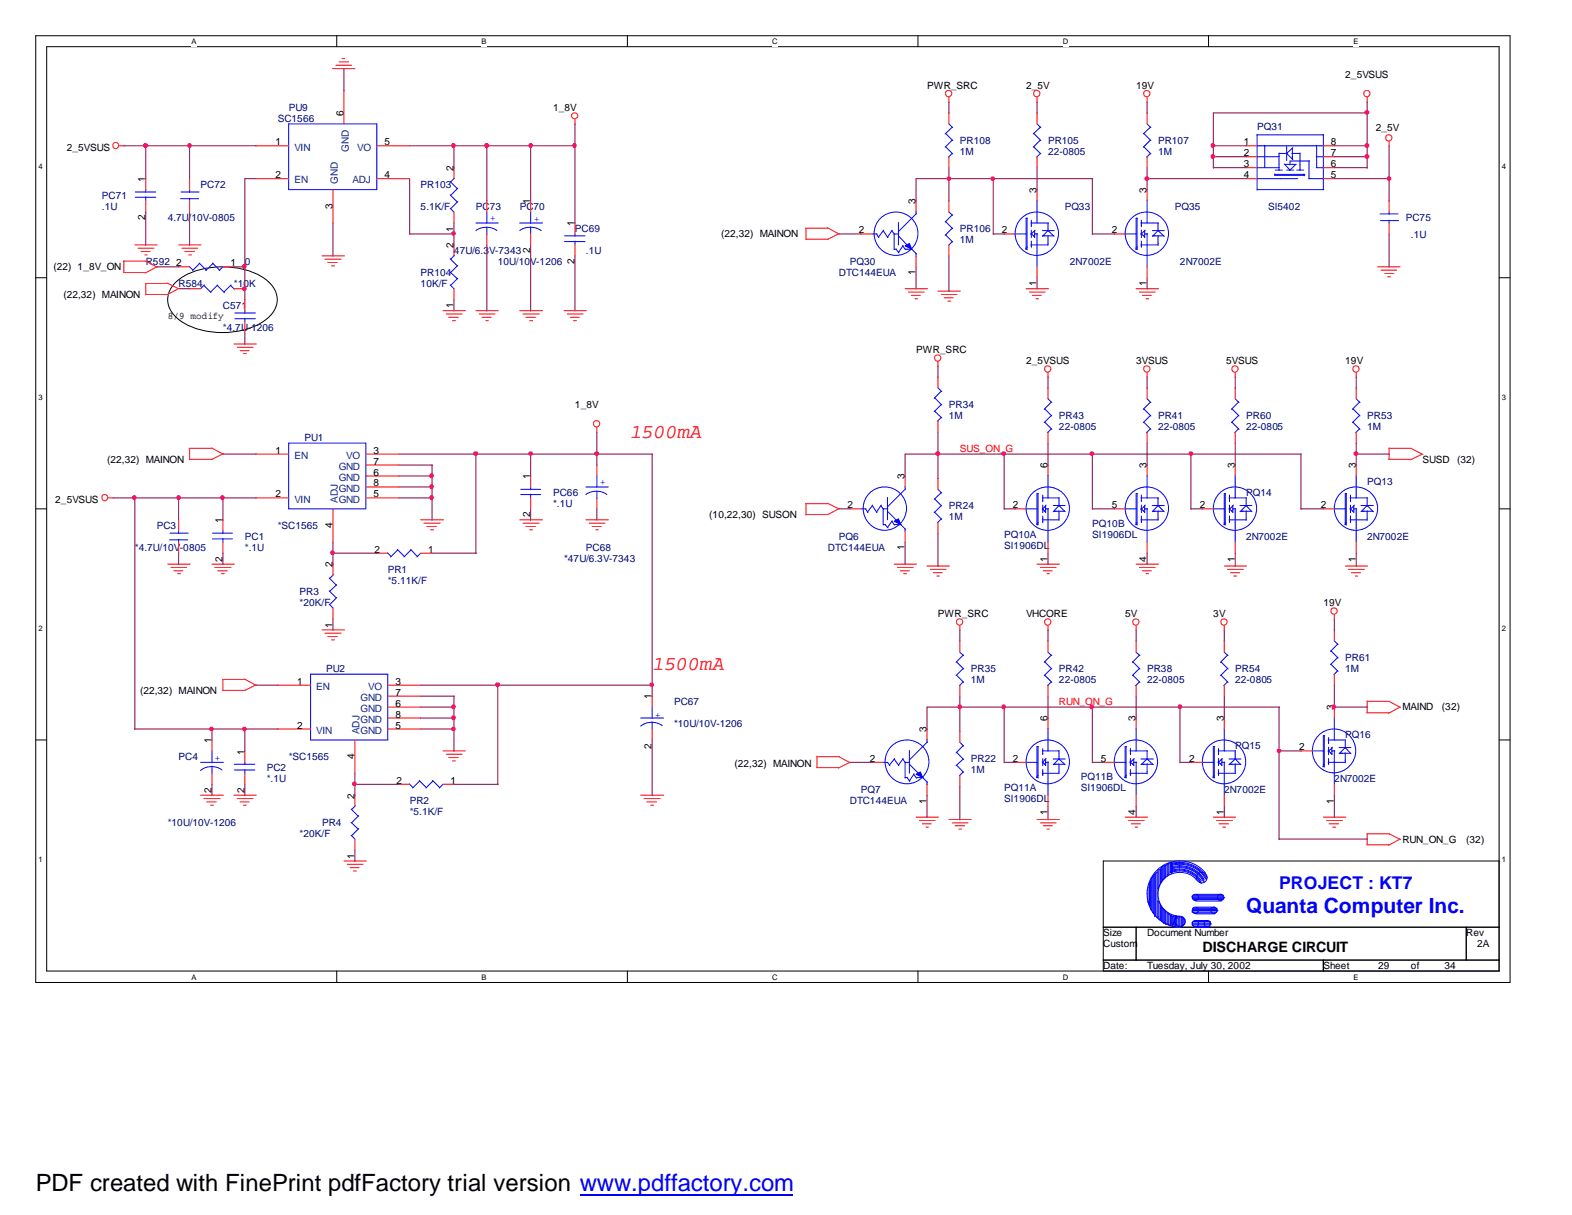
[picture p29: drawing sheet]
<svg xmlns="http://www.w3.org/2000/svg" width="279mm" height="216mm" viewBox="0 0 279 216" stroke-linecap="round" stroke-linejoin="round" font-family="sans-serif">
<defs><g id="words">
<text font-size="4.2" x="6.3" y="211.7">PDF created with FinePrint pdfFactory trial version www.pdffactory.com</text>
<g font-size="3.7" fill="#f00">
<text x="111.9" y="77.9">1500mA</text>
<text x="115.9" y="119">1500mA</text>
</g>
<text font-size="3.7" fill="#00f" x="221.5" y="162.3">Quanta Computer Inc.</text>
<text font-size="3.1" fill="#00f" x="227.3" y="158">PROJECT : KT7</text>
<text font-size="2.5" x="213.7" y="169.1">DISCHARGE CIRCUIT</text>
<g font-size="1.8">
<text x="164.8" y="15.7">PWR_SRC</text>
<text x="182.4" y="15.7">2_5V</text>
<text x="201.9" y="15.7">19V</text>
<text x="239.1" y="13.8">2_5VSUS</text>
<text x="61" y="20.7" transform="rotate(-90 61 20.7)">6</text>
<text x="98.3" y="19.7">1_8V</text>
<text x="244.5" y="23.2">2_5V</text>
<text x="11.9" y="26.8">2_5VSUS</text>
<text x="48.9" y="25.8">1</text>
<text x="68.3" y="25.8">5</text>
<text x="221.1" y="29.7">3</text>
<text x="221.1" y="27.8">2</text>
<text x="221.1" y="25.8">1</text>
<text x="236.6" y="25.8">8</text>
<text x="236.6" y="27.8">7</text>
<text x="236.6" y="29.7">6</text>
<text x="25.8" y="32.3" transform="rotate(-90 25.8 32.3)">1</text>
<text x="48.9" y="31.7">2</text>
<text x="68.3" y="31.7">4</text>
<text x="80.6" y="30.4" transform="rotate(-90 80.6 30.4)">2</text>
<text x="184.2" y="34.3" transform="rotate(-90 184.2 34.3)">3</text>
<text x="203.8" y="34.3" transform="rotate(-90 203.8 34.3)">3</text>
<text x="221.1" y="31.7">4</text>
<text x="236.6" y="31.7">5</text>
<text x="25.8" y="39.1" transform="rotate(-90 25.8 39.1)">2</text>
<text x="59.1" y="37.2" transform="rotate(-90 59.1 37.2)">3</text>
<text x="80.6" y="41.1" transform="rotate(-90 80.6 41.1)">1</text>
<text x="94.2" y="36.3" transform="rotate(-90 94.2 36.3)">1</text>
<text x="102.1" y="40.2" transform="rotate(-90 102.1 40.2)">1</text>
<text x="152.7" y="41.5">2</text>
<text x="162.7" y="36.3" transform="rotate(-90 162.7 36.3)">3</text>
<text x="178.1" y="41.5">2</text>
<text x="197.6" y="41.5">2</text>
<text x="31.3" y="47.3">2</text>
<text x="41" y="47.3">1</text>
<text x="80.6" y="44.1" transform="rotate(-90 80.6 44.1)">2</text>
<text x="94.2" y="45" transform="rotate(-90 94.2 45)">2</text>
<text x="102.1" y="47" transform="rotate(-90 102.1 47)">2</text>
<text x="128.2" y="42.2">(22,32) MAINON</text>
<text x="9.5" y="48">(22) 1_8V_ON</text>
<text x="11.3" y="52.9">(22,32) MAINON</text>
<text x="162.7" y="48.9" transform="rotate(-90 162.7 48.9)">1</text>
<text x="184.2" y="50.9" transform="rotate(-90 184.2 50.9)">1</text>
<text x="203.8" y="50.9" transform="rotate(-90 203.8 50.9)">1</text>
<text x="29.8" y="56.6">8/9 modify</text>
<text x="80.6" y="54.8" transform="rotate(-90 80.6 54.8)">1</text>
<text x="162.8" y="62.7">PWR_SRC</text>
<text x="182.4" y="64.7">2_5VSUS</text>
<text x="201.9" y="64.7">3VSUS</text>
<text x="217.9" y="64.7">5VSUS</text>
<text x="239.1" y="64.7">19V</text>
<text x="102.2" y="72.5">1_8V</text>
<text x="19" y="82.3">(22,32) MAINON</text>
<text x="48.9" y="80.6">1</text>
<text x="66.4" y="80.6">3</text>
<text x="66.4" y="82.5">7</text>
<text x="186.2" y="83.2" transform="rotate(-90 186.2 83.2)">6</text>
<text x="203.8" y="83.2" transform="rotate(-90 203.8 83.2)">3</text>
<text x="219.5" y="83.2" transform="rotate(-90 219.5 83.2)">3</text>
<text x="241" y="83.2" transform="rotate(-90 241 83.2)">3</text>
<text x="252.8" y="82.3">SUSD</text>
<text x="259" y="82.3">(32)</text>
<text x="9.8" y="89.3">2_5VSUS</text>
<text x="48.9" y="88.4">2</text>
<text x="66.4" y="84.5">6</text>
<text x="66.4" y="88.4">5</text>
<text x="66.4" y="86.4">8</text>
<text x="94.2" y="85.2" transform="rotate(-90 94.2 85.2)">1</text>
<text x="160.8" y="85.2" transform="rotate(-90 160.8 85.2)">3</text>
<text x="39.5" y="93" transform="rotate(-90 39.5 93)">1</text>
<text x="59.1" y="93.9" transform="rotate(-90 59.1 93.9)">4</text>
<text x="94.2" y="91.9" transform="rotate(-90 94.2 91.9)">2</text>
<text x="126.1" y="92">(10,22,30) SUSON</text>
<text x="150.6" y="90.3">2</text>
<text x="180" y="90.3">2</text>
<text x="197.6" y="90.3">5</text>
<text x="213.3" y="90.3">2</text>
<text x="234.8" y="90.3">2</text>
<text x="39.5" y="99.8" transform="rotate(-90 39.5 99.8)">2</text>
<text x="59.1" y="100.8" transform="rotate(-90 59.1 100.8)">2</text>
<text x="66.5" y="98.2">2</text>
<text x="76.1" y="98.2">1</text>
<text x="160.8" y="97.8" transform="rotate(-90 160.8 97.8)">1</text>
<text x="186.2" y="99.8" transform="rotate(-90 186.2 99.8)">1</text>
<text x="203.8" y="99.8" transform="rotate(-90 203.8 99.8)">4</text>
<text x="219.5" y="99.8" transform="rotate(-90 219.5 99.8)">1</text>
<text x="241" y="99.8" transform="rotate(-90 241 99.8)">1</text>
<text x="235.2" y="107.7">19V</text>
<text x="59.1" y="111.5" transform="rotate(-90 59.1 111.5)">1</text>
<text x="166.7" y="109.6">PWR_SRC</text>
<text x="182.4" y="109.6">VHCORE</text>
<text x="200" y="109.6">5V</text>
<text x="215.6" y="109.6">3V</text>
<text x="24.9" y="123.4">(22,32) MAINON</text>
<text x="52.8" y="121.7">1</text>
<text x="70.3" y="121.7">3</text>
<text x="70.3" y="125.6">6</text>
<text x="70.3" y="123.6">7</text>
<text x="115.8" y="124.3" transform="rotate(-90 115.8 124.3)">1</text>
<text x="52.8" y="129.5">2</text>
<text x="70.3" y="129.5">5</text>
<text x="70.3" y="127.5">8</text>
<text x="164.7" y="130.1" transform="rotate(-90 164.7 130.1)">3</text>
<text x="186.2" y="128.2" transform="rotate(-90 186.2 128.2)">6</text>
<text x="201.8" y="128.2" transform="rotate(-90 201.8 128.2)">3</text>
<text x="217.5" y="128.2" transform="rotate(-90 217.5 128.2)">3</text>
<text x="237.1" y="126.2" transform="rotate(-90 237.1 126.2)">3</text>
<text x="249.3" y="126.2">MAIND</text>
<text x="256.3" y="126.2">(32)</text>
<text x="37.6" y="132.1" transform="rotate(-90 37.6 132.1)">1</text>
<text x="43.4" y="134.1" transform="rotate(-90 43.4 134.1)">1</text>
<text x="63" y="135" transform="rotate(-90 63 135)">4</text>
<text x="115.8" y="133" transform="rotate(-90 115.8 133)">2</text>
<text x="130.6" y="136.2">(22,32) MAINON</text>
<text x="154.6" y="135.4">2</text>
<text x="180" y="135.4">2</text>
<text x="195.7" y="135.4">5</text>
<text x="211.3" y="135.4">2</text>
<text x="230.9" y="133.3">2</text>
<text x="37.6" y="140.9" transform="rotate(-90 37.6 140.9)">2</text>
<text x="43.4" y="140.9" transform="rotate(-90 43.4 140.9)">2</text>
<text x="63" y="141.9" transform="rotate(-90 63 141.9)">2</text>
<text x="70.4" y="139.3">2</text>
<text x="80.1" y="139.3">1</text>
<text x="164.7" y="142.8" transform="rotate(-90 164.7 142.8)">1</text>
<text x="237.1" y="142.8" transform="rotate(-90 237.1 142.8)">1</text>
<text x="186.2" y="144.8" transform="rotate(-90 186.2 144.8)">1</text>
<text x="201.8" y="144.8" transform="rotate(-90 201.8 144.8)">4</text>
<text x="217.5" y="144.8" transform="rotate(-90 217.5 144.8)">1</text>
<text x="249.3" y="149.8">RUN_ON_G</text>
<text x="260.6" y="149.8">(32)</text>
<text x="63" y="152.6" transform="rotate(-90 63 152.6)">1</text>
<text x="196.1" y="166.4">Size</text>
<text x="203.9" y="166.4">Document Number</text>
<text x="260.6" y="166.4">Rev</text>
<text x="196.1" y="172.2">Date:</text>
<text x="196.1" y="168.3">Custom</text>
<text x="203.9" y="172.2">Tuesday, July 30, 2002</text>
<text x="235.2" y="172.2">Sheet</text>
<text x="244.9" y="172.2">29</text>
<text x="250.8" y="172.2">of</text>
<text x="256.7" y="172.2">34</text>
<text x="262.6" y="168.3">2A</text>
</g>
<g font-size="1.8" fill="#000080">
<text x="49.4" y="21.7">SC1566</text>
<text x="51.3" y="19.7">PU9</text>
<text x="223.4" y="23">PQ31</text>
<text x="170.6" y="25.6">PR108</text>
<text x="170.6" y="27.5">1M</text>
<text x="186.3" y="25.6">PR105</text>
<text x="186.3" y="27.5">22-0805</text>
<text x="205.8" y="25.6">PR107</text>
<text x="205.8" y="27.5">1M</text>
<text x="18.1" y="35.3">PC71</text>
<text x="35.6" y="33.4">PC72</text>
<text x="74.8" y="33.4">PR103</text>
<text x="18.1" y="37.3">.1U</text>
<text x="29.8" y="39.3">4.7U/</text>
<text x="34" y="39.3">10V-0805</text>
<text x="74.8" y="37.3">5.1K/F</text>
<text x="84.6" y="37.3">PC</text>
<text x="87.1" y="37.3">73</text>
<text x="92.4" y="37.3">PC</text>
<text x="94.8" y="37.3">70</text>
<text x="102.2" y="41.2">PC69</text>
<text x="170.6" y="41.2">PR106</text>
<text x="189.2" y="37.3">PQ33</text>
<text x="208.8" y="37.3">PQ35</text>
<text x="225.4" y="37.3">SI5402</text>
<text x="249.9" y="39.3">PC75</text>
<text x="25.9" y="47.1">R592</text>
<text x="43.5" y="47.1">0</text>
<text x="80.7" y="45.1">47U/6.3</text>
<text x="86.9" y="45.1">V-7343</text>
<text x="88.5" y="47.1">10U/10V-1206</text>
<text x="104.1" y="45.1">.1U</text>
<text x="151" y="47.1">PQ30</text>
<text x="170.6" y="43.2">1M</text>
<text x="190.2" y="47.1">2N7002E</text>
<text x="209.7" y="47.1">2N7002E</text>
<text x="250.8" y="42.3">.1U</text>
<text x="31.7" y="51">R584</text>
<text x="41.6" y="51">*10K</text>
<text x="74.8" y="49">PR104</text>
<text x="74.8" y="51">10K/F</text>
<text x="149.1" y="49">DTC144EUA</text>
<text x="39.6" y="54.9">C571</text>
<text x="39.6" y="58.8">*4.7U-1206</text>
<text x="168.7" y="72.5">PR34</text>
<text x="168.7" y="74.4">1M</text>
<text x="188.2" y="74.4">PR43</text>
<text x="188.2" y="76.4">22-0805</text>
<text x="205.8" y="74.4">PR41</text>
<text x="205.8" y="76.4">22-0805</text>
<text x="221.5" y="74.4">PR60</text>
<text x="221.5" y="76.4">22-0805</text>
<text x="243" y="74.4">PR53</text>
<text x="243" y="76.4">1M</text>
<text x="54.1" y="78.4">PU1</text>
<text x="98.3" y="88.1">PC66</text>
<text x="221.5" y="88.1">PQ14</text>
<text x="243" y="86.2">PQ13</text>
<text x="27.9" y="94">PC3</text>
<text x="43.5" y="95.9">PC1</text>
<text x="49.4" y="94">*SC1565</text>
<text x="98.3" y="90.1">*.1U</text>
<text x="149.1" y="95.9">PQ6</text>
<text x="168.7" y="90.5">PR24</text>
<text x="168.7" y="92.5">1M</text>
<text x="178.5" y="95.6">PQ10A</text>
<text x="194.1" y="93.6">PQ10B</text>
<text x="194.1" y="95.6">SI1906DL</text>
<text x="221.5" y="95.9">2N7002E</text>
<text x="243" y="95.9">2N7002E</text>
<text x="24" y="98">*4.7U/10V-0805</text>
<text x="43.5" y="98">*.1U</text>
<text x="68.9" y="101.9">PR1</text>
<text x="100.2" y="99.9">*47U/6.3V-7343</text>
<text x="104.1" y="98">PC68</text>
<text x="147.2" y="98">DTC144EUA</text>
<text x="178.5" y="97.5">SI1906DL</text>
<text x="53.3" y="105.7">PR3</text>
<text x="53.3" y="107.7">*20K/F</text>
<text x="68.9" y="103.8">*5.11K/F</text>
<text x="58" y="119.5">PU2</text>
<text x="172.6" y="119.5">PR35</text>
<text x="188.2" y="119.5">PR42</text>
<text x="203.9" y="119.5">PR38</text>
<text x="219.5" y="119.5">PR54</text>
<text x="239.1" y="117.5">PR61</text>
<text x="239.1" y="119.5">1M</text>
<text x="119.8" y="125.3">PC67</text>
<text x="172.6" y="121.4">1M</text>
<text x="188.2" y="121.4">22-0805</text>
<text x="203.9" y="121.4">22-0805</text>
<text x="219.5" y="121.4">22-0805</text>
<text x="119.8" y="129.2">*10U/10V-1206</text>
<text x="239.1" y="131.1">PQ16</text>
<text x="31.7" y="135">PC4</text>
<text x="47.4" y="137.1">PC2</text>
<text x="51.3" y="135">*SC1565</text>
<text x="172.6" y="135.5">PR22</text>
<text x="172.6" y="137.4">1M</text>
<text x="219.5" y="133.1">PQ15</text>
<text x="47.4" y="139">*.1U</text>
<text x="72.8" y="142.9">PR2</text>
<text x="151" y="142.9">DTC144EUA</text>
<text x="153" y="141">PQ7</text>
<text x="178.5" y="140.5">PQ11A</text>
<text x="178.5" y="142.5">SI1906DL</text>
<text x="192.1" y="138.6">PQ11B</text>
<text x="192.1" y="140.5">SI1906DL</text>
<text x="217.6" y="141">2N7002E</text>
<text x="237.2" y="139">2N7002E</text>
<text x="29.8" y="146.8">*10U/10V-1206</text>
<text x="53.3" y="148.8">*20K/F</text>
<text x="57.2" y="146.8">PR4</text>
<text x="72.8" y="144.9">*5.1K/F</text>
</g>
<g font-size="1.8" fill="#004080">
<text x="52.3" y="26.8">VIN</text>
<text x="62" y="26.9" transform="rotate(-90 62 26.9)">GND</text>
<text x="63.5" y="26.8">VO</text>
<text x="52.3" y="32.6">EN</text>
<text x="60" y="32.7" transform="rotate(-90 60 32.7)">GND</text>
<text x="62.7" y="32.6">ADJ</text>
<text x="52.3" y="81.5">EN</text>
<text x="60.2" y="83.5">GND</text>
<text x="61.6" y="81.5">VO</text>
<text x="52.3" y="89.3">VIN</text>
<text x="60" y="89.4" transform="rotate(-90 60 89.4)">ADJ</text>
<text x="60.2" y="85.4">GND</text>
<text x="60.2" y="89.3">GND</text>
<text x="60.2" y="87.4">GND</text>
<text x="56.2" y="122.6">EN</text>
<text x="64.1" y="124.5">GND</text>
<text x="65.4" y="122.6">VO</text>
<text x="56.2" y="130.4">VIN</text>
<text x="63.9" y="130.5" transform="rotate(-90 63.9 130.5)">ADJ</text>
<text x="64.1" y="126.5">GND</text>
<text x="64.1" y="130.4">GND</text>
<text x="64.1" y="128.4">GND</text>
</g>
<g font-size="1.8" fill="#00f">
<text x="87.1" y="39.3">+</text>
<text x="94.9" y="39.5">+</text>
<text x="106.7" y="86.2">+</text>
<text x="116.4" y="127.5">+</text>
<text x="38.2" y="135.3">+</text>
</g>
<g font-size="1.8" fill="#f00">
<text x="170.6" y="80.3">SUS_ON_G</text>
<text x="188.2" y="125.3">RUN_ON_G</text>
</g>
<g font-size="1.4">
<text x="34" y="7.9">A</text>
<text x="85.6" y="7.9">B</text>
<text x="137.2" y="7.9">C</text>
<text x="188.9" y="7.9">D</text>
<text x="240.5" y="7.9">E</text>
<text x="6.9" y="30.1">4</text>
<text x="267" y="30.1">4</text>
<text x="6.9" y="71.1">3</text>
<text x="267" y="71.1">3</text>
<text x="6.9" y="112.2">2</text>
<text x="267" y="112.2">2</text>
<text x="6.9" y="153.2">1</text>
<text x="267" y="153.2">1</text>
<text x="34" y="174.1">A</text>
<text x="85.6" y="174.1">B</text>
<text x="137.2" y="174.1">C</text>
<text x="188.9" y="174.1">D</text>
<text x="240.5" y="174.1">E</text>
</g>
</g></defs>
<path d="M6.3 6.3h262.1v168.3h-262.1zM8.3 8.3h258.1v164.3h-258.1z" fill="none" stroke="#000" stroke-width=".18"/>
<g fill="#fff">
<path d="M34 6.6h1v1.6h-1z"/>
<path d="M34 172.8h1v1.6h-1z"/>
</g>
<path d="M59.9 6.3v2M59.9 172.6v1.9" fill="none" stroke="#000" stroke-width=".18"/>
<g fill="#fff">
<path d="M85.6 6.6h.9v1.6h-.9z"/>
<path d="M85.6 172.8h.9v1.6h-.9z"/>
</g>
<path d="M111.5 6.3v2M111.5 172.6v1.9" fill="none" stroke="#000" stroke-width=".18"/>
<g fill="#fff">
<path d="M137.2 6.6h1.1v1.6h-1.1z"/>
<path d="M137.2 172.8h1.1v1.6h-1.1z"/>
</g>
<path d="M163.2 6.3v2M163.2 172.6v1.9" fill="none" stroke="#000" stroke-width=".18"/>
<g fill="#fff">
<path d="M188.9 6.6h1v1.6h-1z"/>
<path d="M188.9 172.8h1v1.6h-1z"/>
</g>
<path d="M214.8 6.3v2M214.8 172.6v1.9" fill="none" stroke="#000" stroke-width=".18"/>
<g fill="#fff">
<path d="M240.5 6.6h1v1.6h-1z"/>
<path d="M240.5 172.8h1v1.6h-1z"/>
<path d="M6.9 28.8h.7v1.6h-.7z"/>
<path d="M267 28.8h.7v1.6h-.7z"/>
<path d="M6.9 69.8h.7v1.7h-.7z"/>
<path d="M267 69.8h.7v1.7h-.7z"/>
</g>
<path d="M6.3 49.4h2M266.4 49.4h2" fill="none" stroke="#000" stroke-width=".18"/>
<g fill="#fff">
<path d="M6.9 110.9h.7v1.6h-.7z"/>
<path d="M267 110.9h.7v1.6h-.7z"/>
</g>
<path d="M6.3 90.4h2M266.4 90.4h2" fill="none" stroke="#000" stroke-width=".18"/>
<g fill="#fff">
<path d="M6.9 152h.7v1.6h-.7z"/>
<path d="M267 152h.7v1.6h-.7z"/>
</g>
<path d="M31.1 50.3a12 12 0 0 1 8.4-2.9 12 12 0 0 1 8.4 2.9 4.1 4.1 0 0 1-.7 6.5 14.2 14.2 0 0 1-15.4 0 4.1 4.1 0 0 1-.7-6.5zM6.3 131.5h2M266.4 131.5h2M196.1 153h70.3v19.6h-70.3zM196.1 164.8h70.3M196.1 170.6h70.3M201.9 164.8v5.8M235.2 170.6v2M260.6 164.8v5.8" fill="none" stroke="#000" stroke-width=".18"/>
<g fill="none" stroke="#f00" stroke-width=".18">
<path d="M59.1 12.2h4M59.7 11.6h2.8M60.3 11h1.7M60.8 10.4h.5M61.1 16.1v5.9M168.7 17.3v.9M184.3 17.3v.9M203.9 17.3v.9M243 17.3v.9M21.2 25.9h.9M25.9 31.8v1.9M25.9 35.6v2.1"/>
<path d="M33.7 31.8v1.9M33.7 35.6v2.1M45.5 25.9h5.8M45.5 31.8h5.8M59.2 33.7v5.9M67 25.9h5.8M67 31.8h5.8M80.7 29.8v2M80.7 37.7v1.9M86.5 35.6v2.1M94.3 35.6v2.1M102.2 21.2v.9"/>
<path d="M102.2 39.6v2M162.8 35.6v2.1M168.7 20.1v1.9M168.7 27.9v1.9M168.7 35.6v2.1M184.3 20.1v1.9M184.3 27.9v1.9M184.3 33.7v1.9M203.9 20.1v1.9M203.9 27.9v1.9M203.9 33.7v1.9M221.5 25.9h1.9"/>
<path d="M221.5 31.8h1.9M221.5 27.9h1.9M221.5 29.8h1.9M235.2 25.9h2M235.2 31.8h2M235.2 27.9h2M235.2 29.8h2M246.9 25.1v.9M246.9 35.6v2.1M246.9 39.6v2M21.9 48.4h4M22 46.4h4"/>
<path d="M22 46.3v2.1M24 43.5h3.9M24.6 44.1h2.7M25.1 44.7h1.6M25.7 45.3h.5M25.8 50.4h4M25.9 52.3h4M25.9 50.4v2M25.9 46.4l2 1.1M27.9 47.4l-2.1 1.1M29.7 50.3l2 1M31.7 47.4h2"/>
<path d="M31.7 43.5h4M31.8 51.2l-2 1.1M32.3 44.1h2.8M32.9 44.7h1.6M33.5 45.3h.5M33.7 51.3h1.9M39.6 47.4h2M41.6 51.3h1.9M43.5 53.3v1.9M43.5 57.2v2M57.2 45.5h4M57.7 46.1h2.9"/>
<path d="M58.3 46.7h1.6M58.9 47.2h.5M78.7 55.2h4M79.3 55.8h2.8M79.8 56.4h1.6M80.4 57h.5M80.7 43.5v2M80.7 51.3v2M84.6 55.2h4M85.2 55.8h2.8M85.7 56.4h1.6M86.4 57h.4"/>
<path d="M86.5 41.6v1.9M92.4 55.2h4M93 55.8h2.8M93.5 56.4h1.7M94.1 57h.6M94.3 41.6v1.9M100.2 55.2h4M100.8 55.8h2.8M101.3 56.4h1.7M101.9 57h.5M102.2 43.5v2M143.2 40.6h4"/>
<path d="M143.3 42.5h3.9M143.3 40.6v2M147.1 40.5l2 1.1M149.2 41.5l-2 1M153 41.6h2M160.9 51.3h3.9M161.5 51.9h2.8M162 52.5h1.6M162.6 53.1h.5M162.8 45.5v1.9M166.7 51.7h4M167.3 52.3h2.8"/>
<path d="M167.8 52.9h1.6M168.5 53.5h.5M168.7 43.5v2M178.5 41.6h1.9M182.4 51.3h4M183 51.9h2.8M183.5 52.5h1.6M184.1 53.1h.5M184.3 47.4v2M198 41.6h2M201.9 51.3h4M202.5 51.9h2.8"/>
<path d="M203 52.5h1.6M203.7 53.1h.4M203.9 47.4v2M244.9 47.4h3.9M245.4 48h2.8M246.1 48.6h1.6M246.6 49.2h.5M33.6 79.7h4.1M33.7 79.7v2M37.6 79.6l2 1.1M41.6 61.1h4M42.2 61.7h2.8"/>
<path d="M42.7 62.3h1.6M43.3 62.8h.5M106.1 75.9v1M166.7 64.3v.8M166.7 67v1.9M166.7 74.8v2M186.3 66.2v.9M186.3 68.9v2M186.3 76.8v1.9M203.9 66.2v.9M203.9 68.9v2M203.9 76.8v1.9"/>
<path d="M219.5 66.2v.9M219.5 68.9v2M219.5 76.8v1.9M241 66.2v.9M241 68.9v2M241 76.8v1.9M246.9 79.6v2M246.9 79.7h4M250.8 79.7l2.1 1.1M19.2 88.5h1M31.7 92.4v1.9M31.7 96.4v1.9"/>
<path d="M33.7 81.6h4.1M39.6 92.4v1.9M39.6 96.4v1.9M39.7 80.6l-2 1M45.5 88.5h5.8M45.5 80.7h5.8M59.2 90.4v6M65 88.5h5.9M65 80.7h5.9M65 84.6h5.9M65 86.5h5.9M65 82.6h5.9"/>
<path d="M67 98.3h1.9M74.8 92.4h4M74.8 98.3h2M75.4 93h2.8M75.9 93.6h1.7M76.5 94.1h.5M92.4 92.4h4M93 93h2.8M93.5 93.6h1.7M94.1 94.1h.6M94.3 84.6v1.9M94.3 88.5v1.9"/>
<path d="M104.1 92.4h4M104.7 93h2.8M105.2 93.6h1.6M105.9 94.1h.4M106.1 82.6v2M106.1 88.5v1.9M143.2 89.5h4M143.3 89.5v2M143.3 91.4h3.9M147.1 89.4l2 1M149.2 90.3l-2 1.1M151 90.4h2"/>
<path d="M160.9 84.6v1.9M160.9 94.3v2.1M166.7 85v2M166.7 92.8v1.9M180.4 90.4h2M186.3 82.6v2M186.3 96.4v1.9M198 90.4h2M203.9 82.6v2M203.9 96.4v1.9M213.7 90.4h1.9M219.5 82.6v2"/>
<path d="M219.5 96.4v1.9M235.2 90.4h2M241 82.6v2M241 96.4v1.9M246.8 81.6h4M252.8 80.7l-2.1 1M29.8 100.2h4M30.4 100.8h2.8M30.9 101.4h1.6M31.6 101.9h.5M37.7 100.2h4M38.2 100.8h2.9"/>
<path d="M38.7 101.4h1.7M39.4 101.9h.5M57.2 111.9h4M57.7 112.5h2.9M58.3 113.1h1.6M58.9 113.7h.5M59.2 100.2v2M59.2 108v2M158.9 100.2h4M159.5 100.8h2.8M160 101.4h1.6M160.6 101.9h.5"/>
<path d="M164.8 100.6h3.9M165.4 101.2h2.7M165.9 101.8h1.6M166.5 102.4h.5M170.6 111.2v.8M170.6 113.9v2M184.3 100.2h4M184.9 100.8h2.8M185.4 101.4h1.6M186.1 101.9h.4M186.3 111.2v.8M186.3 113.9v2"/>
<path d="M201.9 100.2h4M201.9 111.2v.8M201.9 113.9v2M202.5 100.8h2.8M203 101.4h1.6M203.7 101.9h.4M217.6 100.6h4M217.6 111.2v.8M217.6 113.9v2M218.2 101.2h2.8M218.7 101.8h1.6M219.3 102.4h.5"/>
<path d="M237.2 109.2v.9M237.2 111.9v2M237.2 119.8v2M239.1 100.6h4M239.7 101.2h2.8M240.2 101.8h1.6M240.9 102.4h.4M37.7 131.5v1.9M37.7 137.4v2M39.5 120.7h4M39.6 120.7v2.1M39.6 122.7h4"/>
<path d="M43.4 120.6l2.1 1.2M43.5 133.4v2.1M43.5 137.4v2M45.6 121.7l-2.1 1M49.4 121.8h5.8M49.4 129.5h5.8M63.1 131.5v5.9M68.9 121.8h5.9M68.9 129.5h5.9M68.9 125.6h5.9M68.9 127.6h5.9M68.9 123.7h5.9"/>
<path d="M70.9 139.4h1.9M78.7 133.4h4M78.7 139.4h2M79.3 134h2.8M79.8 134.6h1.6M80.4 135.2h.5M115.9 123.7v1.9M115.9 129.5v2M145.1 136.4h4M145.2 134.5h4M145.2 134.4v2M149.1 134.5l2 1.1"/>
<path d="M151 135.5l-2 1M155 135.5h2M164.8 129.5v2M164.8 139.4v1.9M170.6 121.8v1.9M170.6 130v1.9M170.6 137.8v1.9M180.4 135.5h2M186.3 121.8v1.9M186.3 127.6v1.9M196.1 135.5h1.9M201.9 121.8v1.9"/>
<path d="M201.9 127.6v1.9M211.7 135.5h2M217.6 121.8v1.9M217.6 127.6v1.9M231.2 133.4h2.1M237.2 125.6v2M237.2 139.4v1.9M242.9 126.7h4M243 124.5v2.2M243 124.6h4M246.9 124.6l2 1.1M248.8 125.6l-2 1.1"/>
<path d="M35.6 141.3h4.1M36.2 141.9h2.9M36.7 142.5h1.7M37.4 143.1h.5M41.6 141.3h4M42.2 141.9h2.8M42.7 142.5h1.6M43.3 143.1h.5M61.1 153h4M61.7 153.6h2.8M62.2 154.2h1.6M62.8 154.8h.5"/>
<path d="M63.1 141.3v2M63.1 149.1v1.9M113.9 141.3h4M114.5 141.9h2.8M115 142.5h1.7M115.7 143.1h.5M162.8 145.2h4M163.4 145.8h2.8M163.9 146.4h1.6M164.6 147h.4M168.7 145.6h3.9M169.2 146.2h2.8"/>
<path d="M169.8 146.7h1.6M170.4 147.3h.5M184.3 145.6h4M184.9 146.2h2.8M185.4 146.7h1.6M186.1 147.3h.4M186.3 141.3v2M200 145.2h4M200.6 145.8h2.8M201.1 146.4h1.6M201.8 147h.4M201.9 141.3v2"/>
<path d="M215.6 145.2h4M216.2 145.8h2.8M216.7 146.4h1.7M217.3 147h.5M217.6 141.3v2M235.2 145.2h4M235.8 145.8h2.8M236.2 146.4h1.7M236.9 147h.5M242.9 150.1h4M243 148.1v2M243 148.2h4"/>
<path d="M246.9 148.2l2 1M248.8 149.1l-2 1.1"/>
<circle cx="168.6" cy="16.6" r=".57"/>
<circle cx="184.3" cy="16.6" r=".57"/>
<circle cx="203.8" cy="16.6" r=".57"/>
<circle cx="242.9" cy="16.6" r=".57"/>
<circle cx="20.5" cy="25.9" r=".54"/>
<circle cx="102.2" cy="20.6" r=".55"/>
<circle cx="246.8" cy="24.5" r=".57"/>
<circle cx="106" cy="75.3" r=".57"/>
<circle cx="166.6" cy="63.6" r=".57"/>
<circle cx="186.2" cy="65.6" r=".57"/>
<circle cx="203.8" cy="65.6" r=".57"/>
<circle cx="219.5" cy="65.6" r=".57"/>
<circle cx="241" cy="65.6" r=".57"/>
<circle cx="18.6" cy="88.4" r=".54"/>
<circle cx="170.5" cy="110.5" r=".57"/>
<circle cx="186.2" cy="110.5" r=".57"/>
<circle cx="201.9" cy="110.5" r=".57"/>
<circle cx="217.5" cy="110.5" r=".57"/>
<circle cx="237.1" cy="108.6" r=".57"/>
</g>
<g fill="none" stroke="#00f" stroke-width=".18">
<path d="M24 35.1h3.7M24 34.1h3.7M25.9 33.7v.5M25.9 35v.6M32.1 35.3h3.2M32.2 34.1h3.2M33.7 33.7v.5M33.7 35.2v.4M51.3 22h15.7v11.7h-15.7zM80 37l.7 .7M80 34.6l1.3 1.3M80 32.3l1.3 1.2"/>
<path d="M80.8 31.7l-.7 .6M81.4 35.8l-1.3 1.3M81.4 33.4l-1.3 1.3M84.6 39.6h4M86.5 37.7v2M92.4 39.6h4M94.3 37.7v2M159.7 39.5v4M162.8 37.6v.4M162.9 37.9l-3.2 3.2M168.1 39.4l1.2 1.2M168.1 23.7l1.2 1.3"/>
<path d="M168.1 26.1l1.2 1.2M168.7 37.7l.6 .6M168.7 22l.6 .7M169.2 38.2l-1.2 1.3M169.2 22.6l-1.2 1.2M169.2 24.9l-1.2 1.3M169.2 27.3l-.6 .6M182.5 38.8v5.6M182.6 38.8h-.2v5.5M183.2 39.6h3.2M183.3 39.1v1.2M183.7 23.7l1.3 1.3"/>
<path d="M183.7 26.1l1.3 1.2M184.3 35.6v4M184.3 22l.7 .7M184.9 24.9l-1.3 1.3M184.9 27.3l-.7 .6M184.9 22.6l-1.3 1.2M186.3 39.6v1.5M202.1 38.8v5.6M202.2 38.8h-.3v5.5M202.8 39.6h3.1M202.9 39.1v1.2M203.3 23.7l1.3 1.3"/>
<path d="M203.3 26.1l1.3 1.2M203.9 35.6v4M203.9 22l.7 .7M204.5 22.6l-1.3 1.2M204.5 24.9l-1.3 1.3M204.5 27.3l-.7 .6M205.8 39.6v1.5M223.4 24h11.8M223.4 31.8h7.2M223.4 33.7h11.9M223.4 24v9.8M223.4 25.9h11.8"/>
<path d="M223.4 29.8h4M223.4 27.9h4M224.8 25.8v4M226.6 30.9v.3h5.3M226.6 31h5.3M226.7 30.2h1.2M227.3 27.2v3.1M227.3 27.3h1.5M228.3 29.1l1 1.1M228.3 29.2h2.1M228.7 26v2.5M228.7 30.2h1.3"/>
<path d="M229.6 27.3h1.5M229.7 26.3v2M229.8 26.2l-1.1 1.1 1.1 1.1M230.3 29.2l-1.1 1.1M230.5 30.2h1.2M231.1 27.2v3.1M231.8 31v.2M232.6 31.8h2.6M232.7 28.5v3.3M232.7 28.6h-3.4v.7M233.9 29.8h1.3M233.9 27.9h1.3"/>
<path d="M234 25.8v4M235.2 23.9v9.8M245.3 38h3.2M245.4 39.2h3.2M246.9 37.7v.4M246.9 39.1v.5M33.6 47.3l.7 .7M35.4 46.7l1.3 1.3M35.5 46.8l-1.3 1.3M36.2 50.7l1.3 1.3M36.3 50.6l-.7 .7M37.8 46.7l1.2 1.3"/>
<path d="M37.8 46.8l-1.2 1.3M38.6 50.7l1.3 1.3M38.7 50.6l-1.3 1.3M39.6 47.4l-.7 .7M41 50.7l.7 .7M41.1 50.6l-1.3 1.3M41.7 56.6h3.7M41.7 55.6h3.7M43.5 55.2v.5M43.5 56.6v.6M80 50.6l.7 .7M80 48.3l1.3 1.2"/>
<path d="M80 46l1.3 1.2M80.8 45.4l-.7 .7M81.4 49.4l-1.3 1.3M81.4 47.2l-1.3 1.2M84.6 41a3.2 3.2 0 0 1 3.7 0M86.5 40.4v1.3M92.4 41a3.4 3.4 0 0 1 3.8 0M94.3 40.3v1.3M100.3 41.9h3.7M100.3 42.9h3.7M102.2 41.6v.4M102.2 42.8v.7"/>
<path d="M155 41.6h.9M155.8 41.6l.4 .6M157 41l.8 1.2M157.1 40.9l-1 1.3M158.5 41l.5 .7M158.6 40.9l-.9 1.3M158.9 44.3h.4M159.3 44.3l.5 .7M159.7 41.9l1.6 1.7M159.8 41.6h-.9v2.8M160.4 43.7l.6 .7M160.5 43.6l-.8 1.3"/>
<path d="M160.9 44.3h1.2M162.1 44.3l.8 .8M162.8 45v.6M168.1 41.7l1.2 1.3M169.2 40.6l-1.2 1.2M169.2 42.9l-.6 .7M180.4 41.6h2.1M182.3 44.3h.2M183.2 43.5h3.1M183.2 41.5l.5 .4M183.3 40.9v1.3M183.3 42.8v1.1"/>
<path d="M183.6 41.8l.3 .4M183.9 41.6h.5M183.9 41v1.2M184 40.9l-.8 .8M184.3 41.5v5.9M185.3 41h2.1M185.3 42l1-1 1.1 1M185.3 41.9h2M186.3 41.8v1.8M200 41.6h2M201.8 44.3h.3M202.8 41.5l.5 .4"/>
<path d="M202.8 43.5h3M202.9 40.9v1.3M202.9 42.8v1.1M203.2 41.8l.3 .4M203.5 41.6h.5M203.5 41v1.2M203.5 40.9l-.7 .8M203.9 41.5v5.9M204.8 42l1-1 1.1 1M204.8 41h2.1M204.9 41.9h1.9M205.8 41.8v1.8"/>
<path d="M51.3 78.7h13.7v11.7h-13.7zM166.1 70.7l1.3 1.3M166.1 73.1l1.3 1.2M166.7 68.9l.7 .7M167.3 69.5l-1.3 1.3M167.3 71.9l-1.3 1.3M167.3 74.2l-.7 .6M185.7 72.6l1.2 1.3M185.7 75l1.2 1.3M186.3 70.9l.6 .6M186.9 71.5l-1.3 1.2M186.9 73.8l-1.3 1.3"/>
<path d="M186.9 76.2l-.7 .7M203.3 72.6l1.3 1.3M203.3 75l1.3 1.3M203.9 70.9l.7 .6M204.5 71.5l-1.3 1.2M204.5 73.8l-1.3 1.3M204.5 76.2l-.7 .7M218.9 72.6l1.3 1.3M218.9 75l1.3 1.3M219.5 70.9l.7 .6M220.1 71.5l-1.2 1.2M220.1 73.8l-1.2 1.3"/>
<path d="M220.1 76.2l-.6 .7M240.5 72.6l1.2 1.3M240.5 75l1.2 1.3M241 70.9l.7 .6M241.6 71.5l-1.2 1.2M241.6 73.8l-1.2 1.3M241.6 76.2l-.6 .7M30.1 95.9h3.3M30.2 94.7h3.2M31.7 94.3v.5M31.7 95.8v.6M37.8 95.8h3.5"/>
<path d="M37.8 94.7h3.5M39.6 94.3v.5M39.6 95.7v.7M68.8 98.2l.7 .7M70.6 97.6l1.3 1.3M70.7 97.7l-1.3 1.3M73 97.6l1.2 1.3M73.1 97.7l-1.3 1.3M74.8 98.3l-.7 .7M92.5 87.9h3.6M92.5 87h3.6M94.3 86.5v.5"/>
<path d="M94.3 87.8v.7M104.1 87.9a3.2 3.2 0 0 1 3.8 0M104.1 86.5h4M106.1 84.6v2M106.1 87.3v1.3M153 90.4h.9M153.8 90.4l.5 .7M155 89.8l.9 1.3M155.1 89.7l-.9 1.3M156.5 89.8l.6 .7M156.6 89.7l-.8 1.3M157 93.2h.4"/>
<path d="M157.3 93.2l.5 .6M157.7 88.4v4M157.7 90.8l1.6 1.7M157.8 90.4h-.8v2.9M158.5 92.6l.5 .7M158.6 92.5l-.9 1.2M158.9 93.2h1.3M160.1 93.2l.9 .9M160.9 86.4v.6M160.9 94v.4M161 86.9l-3.3 3.2M166.1 88.6l1.3 1.3"/>
<path d="M166.1 91l1.3 1.3M166.7 87l.7 .6M167.3 92.2l-.7 .7M167.3 87.5l-1.3 1.2M167.3 89.8l-1.3 1.3M182.4 90.4h2M184.2 93.2h.3M184.5 87.7v5.6M184.6 87.7h-.3v5.5M185.3 88.5h3M185.3 90.3l.4 .5M185.3 92.4h2.9"/>
<path d="M185.3 88v1.2M185.3 89.7v1.4M185.3 91.7v1.2M185.6 90.8l.2 .2M185.8 89.8v1.3M185.8 90.4h.6M185.9 89.7l-.6 .8M186.3 84.5v4M186.3 90.3v6.1M187.2 90.9l1-1.1 1.1 1.1M187.2 89.8h2.1M187.3 90.8h1.9"/>
<path d="M188.2 88.5v1.4M188.2 90.8v1.7M200 90.4h2M201.8 93.2h.3M202.1 87.7v5.6M202.2 87.7h-.3v5.5M202.8 88.5h3.1M202.8 92.4h3M202.8 90.3l.7 .7M202.9 88v1.2M202.9 89.7v1.4M202.9 91.7v1.2"/>
<path d="M203.5 89.8v1.3M203.5 90.4h.5M203.5 89.7l-.7 .8M203.9 84.5v4M203.9 90.3v6.1M204.8 89.8h2.1M204.8 90.9l1-1.1 1.1 1.1M204.9 90.8h1.9M205.8 88.5v1.4M205.8 90.8v1.7M215.6 90.4h2.1M217.5 93.2h.3"/>
<path d="M217.8 87.7v5.6M217.8 87.7h-.2v5.5M218.4 88.5h3.2M218.4 92.4h3.1M218.4 90.3l.7 .7M218.5 88v1.2M218.5 89.7v1.4M218.5 91.7v1.2M219.1 90.4h.5M219.1 89.8v1.3M219.2 89.7l-.8 .8M219.5 84.5v4"/>
<path d="M219.5 90.3v6.1M220.4 89.8h2.1M220.4 90.9l1.1-1.1 1 1.1M220.5 90.8h1.9M221.5 88.5v1.4M221.5 90.8v1.7M237.2 90.4h2M239 93.2h.3M239.3 87.7v5.6M239.4 87.7h-.3v5.5M239.9 88.5h3.2M239.9 92.4h3.1"/>
<path d="M239.9 90.3l.7 .7M240 88v1.2M240 89.7v1.4M240 91.7v1.2M240.6 90.4h.5M240.6 89.8v1.3M240.7 89.7l-.8 .8M241 84.5v4M241 90.3v6.1M241.9 89.8h2.2M241.9 90.9l1.1-1.1 1.1 1.1M242 90.8h2"/>
<path d="M243 88.5v1.4M243 90.8v1.7M55.2 119.8h13.7v11.7h-13.7zM58.5 107.4l.7 .6M58.5 105l1.3 1.3M58.5 102.7l1.3 1.3M59.3 102.1l-.7 .7M59.9 106.2l-1.3 1.2M59.9 103.9l-1.3 1.2M170 117.6l1.3 1.3M170 120l1.3 1.2M170.6 115.9l.7 .6"/>
<path d="M171.2 116.4l-1.3 1.3M171.2 118.8l-1.3 1.3M185.7 117.6l1.2 1.3M185.7 120l1.2 1.2M186.3 115.9l.6 .6M186.9 116.4l-1.3 1.3M186.9 118.8l-1.3 1.3M201.3 117.6l1.3 1.3M201.3 120l1.3 1.2M201.9 115.9l.7 .6M202.5 116.4l-1.2 1.3M202.5 118.8l-1.2 1.3"/>
<path d="M217 117.6l1.3 1.3M217 120l1.3 1.2M217.6 115.9l.7 .6M218.2 116.4l-1.3 1.3M218.2 118.8l-1.3 1.3M236.6 115.7l1.2 1.2M236.6 118l1.2 1.3M237.2 113.9l.6 .7M237.7 114.5l-1.2 1.2M237.7 116.8l-1.2 1.3M237.7 119.2l-.6 .7M35.6 135.5h4.1"/>
<path d="M37.7 133.4v2.2M37.7 136.1v1.3M39.5 136.8a3.2 3.2 0 0 0-3.9 .1M41.7 135.8h3.6M41.7 136.8h3.6M43.5 135.5v.4M43.5 136.7v.7M72.7 139.3l.7 .7M74.5 138.7l1.3 1.3M74.6 138.8l-1.3 1.2M76.9 138.7l1.2 1.3M77 138.8l-1.3 1.2"/>
<path d="M78.7 139.4l-.6 .6M113.9 127.6h4M115.9 125.6v2.1M115.9 128.3v1.2M117.7 128.9a3.2 3.2 0 0 0-3.8 .1M157 135.5h.8M157.7 135.5l.5 .6M158.9 134.9l.9 1.2M159 134.8l-.9 1.2M160.4 134.9l.6 .7M160.5 134.8l-.8 1.2M160.9 138.2h.4"/>
<path d="M161.2 138.2l.5 .7M161.6 133.3v4.1M161.6 135.8l1.7 1.7M161.7 135.5h-.8v2.8M162.4 137.6l.5 .7M162.5 137.5l-.9 1.3M162.8 138.2h1.3M164 138.2l.8 .8M164.8 131.4v.5M164.8 138.9v.5M164.8 131.8l-3.2 3.2M170 133.7l1.3 1.3"/>
<path d="M170 136l1.3 1.2M170.6 131.9l.7 .7M171.2 121.2l-.7 .6M171.2 132.5l-1.3 1.3M171.2 134.9l-1.3 1.2M171.2 137.2l-.7 .6M182.4 135.5h2M184.2 138.2h.3M184.5 132.7v5.6M184.6 132.7h-.3v5.5M185.3 133.4h3M185.3 135.4l.5 .6"/>
<path d="M185.3 137.4h2.9M185.3 133v1.1M185.3 134.8v1.3M185.3 136.7v1.1M185.8 135.5h.6M185.8 134.9v1.2M185.9 134.8l-.6 .8M186.3 129.5v3.9M186.3 135.4v5.9M186.9 121.2l-.7 .6M187.2 135.9l1-1 1.1 1M187.2 134.9h2.1"/>
<path d="M187.3 135.8h1.9M188.2 133.4v1.6M188.2 135.7v1.8M198 135.5h2.1M199.9 138.2h.3M200.2 132.7v5.6M200.2 132.7h-.2v5.5M200.8 133.4h3.2M200.8 137.4h3.1M200.8 135.4l.5 .4M200.9 133v1.1M200.9 134.8v1.3"/>
<path d="M200.9 136.7v1.1M201.3 135.7l.2 .3M201.5 135.5h.5M201.5 134.9v1.2M201.6 134.8l-.8 .8M201.9 129.5v3.9M201.9 135.4v5.9M202.5 121.2l-.7 .6M202.8 134.9h2.2M202.8 135.9l1.1-1 1.1 1M202.9 135.8h2M203.9 133.4v1.6"/>
<path d="M203.9 135.7v1.8M213.7 135.5h2M215.6 138.2h.2M215.8 132.7v5.6M215.9 132.7h-.3v5.5M216.5 133.4h3.1M216.5 137.4h3M216.5 135.4l.5 .4M216.6 133v1.1M216.6 134.8v1.3M216.6 136.7v1.1M216.9 135.7l.3 .3"/>
<path d="M217.2 135.5h.5M217.2 134.9v1.2M217.3 134.8l-.8 .8M217.6 129.5v3.9M217.6 135.4v5.9M218.2 121.2l-.7 .6M218.4 134.9h2.2M218.4 135.9l1.1-1 1.1 1M218.5 135.8h2M219.5 133.4v1.6M219.5 135.7v1.8M233.3 133.4h2"/>
<path d="M235.1 136.2h.3M235.4 130.7v5.6M235.5 130.7h-.3v5.5M236.1 135.5h3M236.1 131.5h3.1M236.1 133.3l.6 .7M236.1 131.1v1.1M236.1 132.8v1.3M236.1 134.8v1.1M236.7 133.4h.5M236.7 132.8v1.3M236.8 132.8l-.7 .7"/>
<path d="M237.2 127.5v4M237.2 133.3v6.1M238 133.9l1.1-1.1 1 1.1M238 132.8h2.1M238.1 133.9h1.9M239.1 131.5v1.4M239.1 133.8v1.8M62.4 148.4l.7 .7M62.4 146.1l1.3 1.2M62.4 143.8l1.3 1.2M63.2 143.2l-.7 .6M63.8 147.2l-1.3 1.3"/>
<path d="M63.8 144.9l-1.3 1.3M204 157.6v2.8M204.3 156.9v4M204.5 156.5v5M204.6 156.5l-.3 .5M204.6 156v5.6M204.9 155.8v6.3M205 155.7l-.4 .4M205.1 155.4v6.8M205.2 155.4v7.5M205.3 155.3l-.2 .2M205.4 155.1v7.7"/>
<path d="M205.7 155v8.1M205.7 154.9l-.3 .3M205.8 154.6v3.4M206 154.5v2.8M206.1 157.2l-.3 .7M206.2 154.4v2.7M206.3 154.3l-.3 .3M206.4 154.1v2.6M206.5 156.6l-.3 .4M206.6 154v2.5M206.7 153.9l-.3 .3M206.8 153.8v2.3"/>
<path d="M206.8 153.8h.3M206.9 156l-.3 .4M207 153.8v2.2M207.2 153.8v2M207.3 155.7l-.3 .3M207.4 153.6v2M207.5 153.5l-.3 .3M207.6 153.5v1.9M207.7 155.3l-.3 .2M207.8 153.4v2M207.9 153.3l-.3 .3M207.9 154.9l.3 .3"/>
<path d="M208 153.3v1.7M208.1 154.4a4.8 4.8 0 0 1 5.8 2.2M208.1 154l1.5-.2a5 5 0 0 1 4.4 2.5M208.1 153.8a5.6 5.6 0 0 1 6.3 2.5M208.2 155a4.3 4.3 0 0 1 5.2 1.9M208.2 154.9a4.3 4.3 0 0 1 5.3 2.1M208.2 154.7l1.4-.3a4.5 4.5 0 0 1 3.9 2.1M208.2 154.3a4.8 4.8 0 0 1 5.8 2.3M208.2 153.2v2.1M208.3 153.6a5.6 5.6 0 0 1 6.2 2.5M208.3 153.4l1.3-.2a5.8 5.8 0 0 1 4.9 2.7M208.3 153.2l-.3 .2"/>
<path d="M208.4 153.3v1.7M211.8 159.3h5.5M211.9 159.3v.3M211.9 159.5h5.8M212 159.7h5.3M212.1 159.1h5.3M212.1 159.7l.2 .2M212.3 159.9h5.1M212.5 158.9h4.6M212.7 156.4a3.9 3.9 0 0 0-6.5 .8 3.9 3.9 0 0 0 3.4 5.6M214.3 155.2a5.9 5.9 0 0 0-9.9 1.1 5.9 5.9 0 0 0 5.2 8.5M217.3 159.1v.2"/>
<path d="M217.6 159.5l-.3 .3M204 160.3l.4 .7M204.5 161.5l.2 .2M204.9 162.1l.2 .2M205.7 163h.2M205.8 160v3M205.8 160.1l.3 .4M206 160.4v2.9M206 163.2l.3 .3M206.2 160.8v2.6M206.2 160.9l.3 .4M206.4 163.6l.3 .2"/>
<path d="M206.4 161.2v2.5M206.6 161.4v2.3M206.6 161.5l.3 .2M206.8 164h.3M206.8 161.6v2.5M207 161.7v2.3M207 161.8l.3 .3M207.2 164.2h.3M207.2 162.1v2.2M207.4 162.1v2.1M207.4 162.2l.3 .3M207.6 162.4v1.9"/>
<path d="M207.6 164.2l.3 .2M207.8 162.3v2M207.8 162.4l.3 .3M208 164.3h.3M208 162.6v1.8M208.2 162.6v1.7M208.2 162.8h.2M208.3 164.6h.5M208.4 164.3h.2M208.4 162.8v1.6M208.5 162.8h.4M208.5 162.7v1.6"/>
<path d="M208.8 162.8v1.9M209 162.8v1.9M209 162.7l-.6 1.9M209.1 162.7v1.6M209.1 162.8l.4 .5M209.2 164.3l-.2 .3M209.4 164.6h.2M209.4 163.2v1.5M209.5 163h.3M209.5 162.9v1.7M209.7 164.6h.4M209.7 163v1.7"/>
<path d="M210 163h.2M210 162.9v1.7M210.1 163v1.7M210.3 163.2v1.1M210.3 163.2l.4 .3M210.4 164.3l-.3 .3M210.6 163.4v.9M211.8 162.1h4.4M211.8 164h3.3M211.8 164.3h3.3M211.9 164v.3M211.9 161.8h4.6"/>
<path d="M211.9 162.1l.4 .2M211.9 164.2h3.4M211.9 164.3l.4 .4M212 161.6h4.2M212.1 161.5h4.2M212.1 161.6l-.3 .3M212.1 163.7h3M212.3 162.2h3.8M212.3 164.6h2.8M212.5 163.6h2.2M212.5 164.8h2.2M212.5 162.4h3.4"/>
<path d="M212.5 161.2h3.4M212.5 160.1h4.6M215.1 163.7v.4M215.2 164.2l-.2 .2M216.2 161.5v.2M216.4 161.8l-.2 .3"/>
<circle cx="159.3" cy="41.5" r="3.9"/>
<circle cx="184.3" cy="41.5" r="3.9"/>
<circle cx="203.8" cy="41.5" r="3.9"/>
<circle cx="157.3" cy="90.4" r="3.9"/>
<circle cx="186.2" cy="90.4" r="3.9"/>
<circle cx="203.8" cy="90.4" r="3.9"/>
<circle cx="219.5" cy="90.4" r="3.9"/>
<circle cx="241" cy="90.4" r="3.9"/>
<circle cx="161.2" cy="135.4" r="3.9"/>
<circle cx="186.2" cy="135.4" r="3.9"/>
<circle cx="201.9" cy="135.4" r="3.9"/>
<circle cx="217.5" cy="135.4" r="3.9"/>
<circle cx="237.1" cy="133.4" r="3.9"/>
<circle cx="212.5" cy="159.5" r=".57"/>
<circle cx="213.6" cy="156" r=".94"/>
<circle cx="216.9" cy="159.5" r=".57"/>
<circle cx="209.7" cy="163.7" r=".94"/>
<circle cx="212.5" cy="164.1" r=".57"/>
<circle cx="212.5" cy="161.7" r=".57"/>
<circle cx="214.6" cy="164.1" r=".57"/>
<circle cx="215.8" cy="161.7" r=".57"/>
</g>
<g fill="#00f" stroke="#00f" stroke-width=".18">
<path d="M158.9 92.6l.8-.4 .4 1z" fill-rule="evenodd"/>
<path d="M162.8 137.6l.8-.4 .4 1z" fill-rule="evenodd"/>
<path d="M160.9 43.7l.7-.4 .5 1z" fill-rule="evenodd"/>
</g>
<g fill="none" stroke="#800040" stroke-width=".18">
<path d="M61.1 12.2v4M168.7 18.1v2.1M184.3 18.1v2.1M203.9 18.1v2.1M243 18.1v11.8M22 25.9h23.6M25.9 25.9v5.9M25.9 37.7v5.9M33.7 25.9v5.9M33.7 37.7v5.9M45.6 31.8h-2.1v21.5M59.2 39.6v6"/>
<path d="M72.8 25.9h29.5M72.8 31.8v9.9M80.7 25.9v4M80.7 39.6v4M86.5 25.9v9.8M94.3 25.9v9.8M102.2 22v17.7M168.7 29.8v5.9M176.5 31.8v9.9M184.3 29.8v4M194.1 31.8v9.9M194.2 31.8h-31.4v3.9"/>
<path d="M203.9 31.8h17.7M203.9 29.8v4M215.6 25.9h6M215.6 29.8h6M215.6 27.9h6M237.2 31.8h9.8M237.2 25.9h5.9M237.2 29.8h5.9M237.2 27.9h5.9M243.1 20.1h-27.5v9.8M246.9 25.9v9.8M27.9 47.4h3.9"/>
<path d="M31.7 51.3h2.1M41.6 47.4h2M43.5 59.2v2M72.8 41.6h8M80.7 53.3v2M86.5 43.5v11.8M94.3 43.5v11.8M102.2 45.5v9.8M149.1 41.6h4M162.8 47.4v4M168.7 45.5v6.3M176.5 41.6h2.1"/>
<path d="M184.3 49.4v2M194.1 41.6h4M203.9 49.4v2M246.9 41.6v5.9M106.1 76.8v5.9M166.7 65v2.1M166.7 76.8v8.3M186.3 67v2M186.3 78.7v4M203.9 67v2M203.9 78.7v4M219.5 67v2"/>
<path d="M219.5 78.7v4M241 67v2M241 78.7v4M20.1 88.5h25.5M24 88.5v41.1M31.7 88.5v4M31.7 98.3v2M39.6 80.7h6M39.6 88.5v4M39.6 98.3v2M59.2 96.4v3.9M59.2 98.3h7.9"/>
<path d="M70.9 80.7h45.1M70.9 88.5h6M70.9 82.6h6M70.9 86.5h6M70.9 84.6h6M76.8 98.3h7.9M76.8 82.6v9.9M84.6 80.7v17.7M94.3 80.7v4M94.3 90.4v2.1M106.1 90.4v2.1M115.9 80.7v43.1"/>
<path d="M149.1 90.4h2M160.9 96.4v3.9M166.7 94.7v6M178.5 90.4h2M178.5 80.7v9.8M186.3 98.3v2M194.1 80.7v9.8M194.1 90.4h4M203.9 98.3v2M211.7 90.4h2.1M211.7 80.7v9.8M219.5 98.3v2.4"/>
<path d="M231.2 90.4h4.1M231.2 80.7v9.8M231.3 80.7h-70.4v4M241 80.7h6M241 98.3v2.4M59.2 110v2M170.6 111.9v2.1M186.3 111.9v2.1M201.9 111.9v2.1M217.6 111.9v2.1M237.2 110v2M24 129.5h25.4"/>
<path d="M37.7 129.5v2.1M37.7 139.4v2M43.5 129.5v4M43.5 139.4v2M45.5 121.8h3.9M63.1 137.4v4M63.1 139.4h7.9M74.8 125.6h6M74.8 121.8h41.2M74.8 129.5h6M74.8 123.7h6M74.8 127.6h6"/>
<path d="M80.7 123.7v9.8M80.7 139.4h7.9M88.5 121.8v17.6M115.9 131.5v9.9M151 135.5h4.1M170.6 123.7v6.3M170.6 139.7v6M178.5 125.6v10M178.5 135.5h2M186.3 123.7v4M194.1 125.6v10M194.1 135.5h2.1"/>
<path d="M201.9 123.7v4M209.7 135.5h2.1M209.7 125.6v10M217.6 123.7v4M227.3 125.6v23.6M227.3 133.4h4M227.4 125.6h-62.6v4M237.2 121.8v3.9M237.2 125.6h5.9M63.1 151v2.1M164.8 141.3v4M186.3 143.3v2.4"/>
<path d="M201.9 143.3v2M217.6 143.3v2M227.3 149.1h15.8M237.2 141.3v4"/>
</g>
<g fill="#f0f" stroke="#f0f" stroke-width=".18">
<circle cx="168.6" cy="31.7" r=".35"/>
<circle cx="203.8" cy="31.7" r=".37"/>
<circle cx="176.4" cy="31.7" r=".35"/>
<circle cx="246.9" cy="31.7" r=".35"/>
<circle cx="166.7" cy="80.6" r=".37"/>
<circle cx="178.4" cy="80.6" r=".35"/>
<circle cx="194" cy="80.6" r=".35"/>
<circle cx="211.7" cy="80.6" r=".35"/>
<circle cx="241" cy="80.6" r=".37"/>
<circle cx="170.6" cy="125.6" r=".36"/>
<circle cx="227.3" cy="133.4" r=".35"/>
<circle cx="237" cy="125.6" r=".36"/>
<circle cx="194" cy="125.6" r=".36"/>
<circle cx="209.7" cy="125.6" r=".36"/>
<circle cx="86.5" cy="25.9" r=".38"/>
<circle cx="94.3" cy="25.9" r=".36"/>
<circle cx="43.4" cy="47.4" r=".36"/>
<circle cx="102.1" cy="25.9" r=".36"/>
<circle cx="80.6" cy="41.5" r=".35"/>
<circle cx="80.6" cy="25.9" r=".36"/>
<circle cx="115.8" cy="121.7" r=".35"/>
<circle cx="37.6" cy="129.5" r=".35"/>
<circle cx="88.4" cy="121.7" r=".37"/>
<circle cx="63" cy="139.3" r=".35"/>
<circle cx="43.4" cy="129.5" r=".35"/>
<circle cx="94.3" cy="80.6" r=".35"/>
<circle cx="106.1" cy="80.6" r=".37"/>
<circle cx="84.6" cy="80.6" r=".37"/>
<circle cx="59.1" cy="98.2" r=".35"/>
<circle cx="23.9" cy="88.4" r=".36"/>
<circle cx="31.7" cy="88.4" r=".36"/>
<circle cx="243" cy="20" r=".37"/>
<circle cx="215.5" cy="25.9" r=".36"/>
<circle cx="243" cy="27.8" r=".38"/>
<circle cx="25.9" cy="25.9" r=".38"/>
<circle cx="80.6" cy="129.5" r=".35"/>
<circle cx="80.6" cy="127.5" r=".36"/>
<circle cx="76.7" cy="86.5" r=".36"/>
<circle cx="33.7" cy="25.9" r=".36"/>
<circle cx="76.7" cy="84.5" r=".36"/>
<circle cx="80.6" cy="125.6" r=".36"/>
<circle cx="76.7" cy="88.4" r=".36"/>
<circle cx="39.5" cy="88.4" r=".36"/>
<circle cx="243" cy="25.9" r=".38"/>
<circle cx="215.5" cy="27.8" r=".36"/>
<circle cx="178.4" cy="125.6" r=".36"/>
<circle cx="43.4" cy="51.3" r=".35"/>
</g>
<path d="M103 212.3h37.9" fill="none" stroke="#00f" stroke-width=".34"/>
<use href="#words"/>
</svg>
